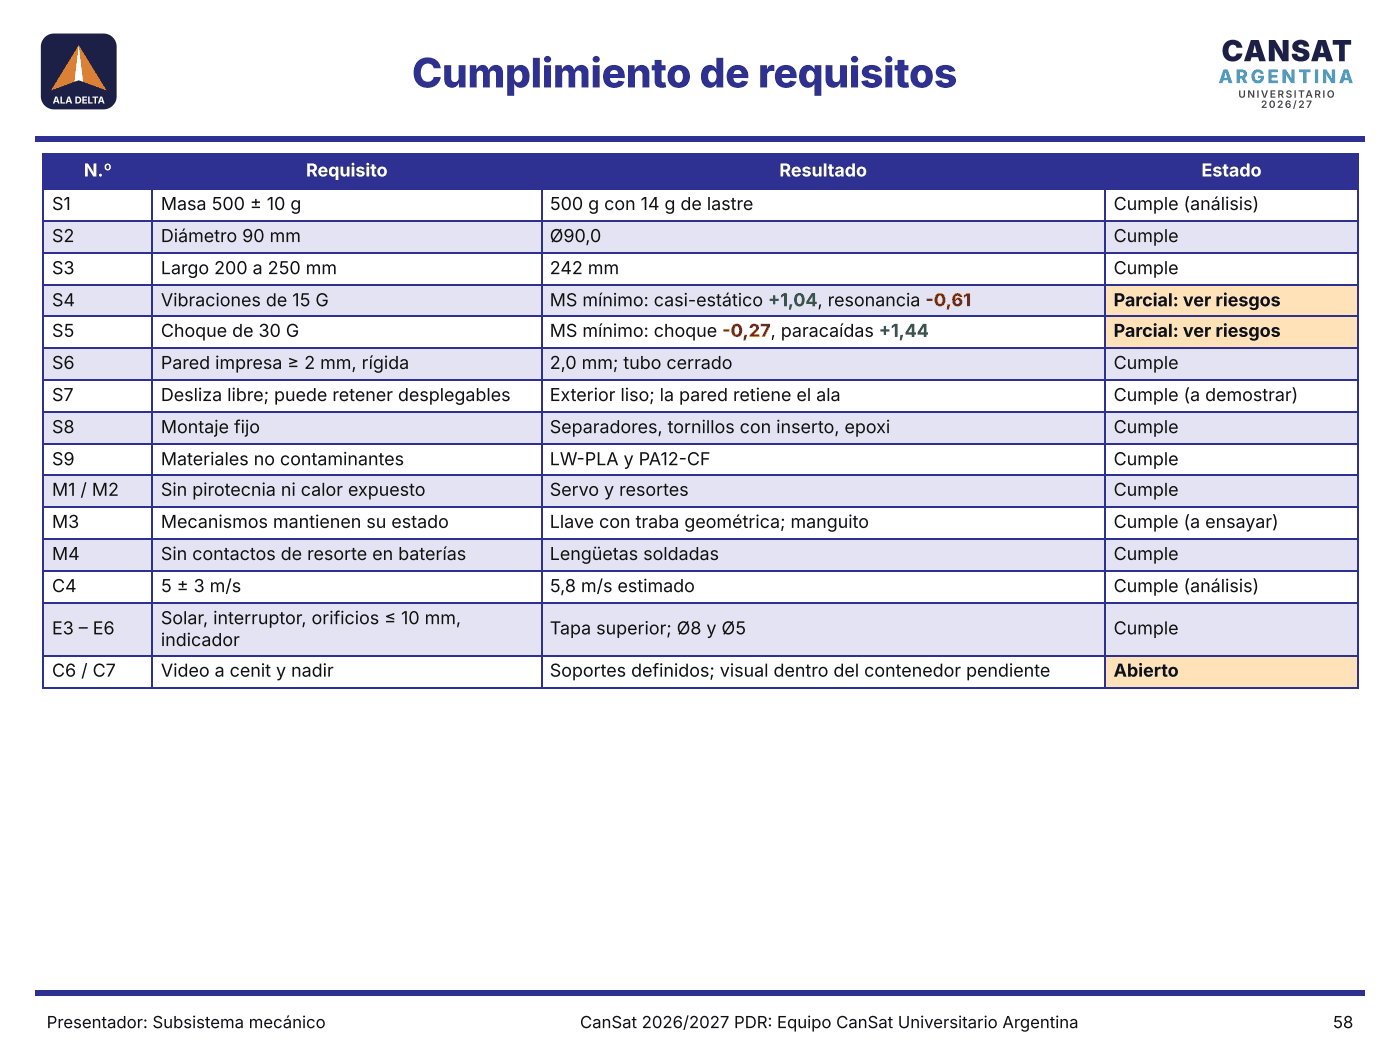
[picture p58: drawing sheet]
<svg xmlns="http://www.w3.org/2000/svg" width="254mm" height="190mm" viewBox="0 0 254 190" stroke-linecap="round" stroke-linejoin="round" font-family="sans-serif">
<defs><g id="words">
<text font-size="7.4" fill="#2f3192" x="74.7" y="15.9">Cumplimiento de requisitos</text>
<text font-size="5.3" fill="#1d2046" x="221.6" y="11.1">CANSAT</text>
<text font-size="3.4" fill="#3aa0d8" x="221.1" y="15.1">ARGENTINA</text>
<g font-size="3.2" fill="#fff">
<text x="15.2" y="32">N.º</text>
<text x="55.5" y="32">Requisito</text>
<text x="141.4" y="32">Resultado</text>
<text x="218" y="32">Estado</text>
</g>
<g font-size="3.2" fill="#111">
<text x="9.4" y="38.1">S1</text>
<text x="29.2" y="38.1">Masa 500 ± 10 g</text>
<text x="99.7" y="38.1">500 g con 14 g de lastre</text>
<text x="202" y="38.1">Cumple (análisis)</text>
<text x="9.4" y="43.9">S2</text>
<text x="29.2" y="43.9">Diámetro 90 mm</text>
<text x="99.7" y="43.9">Ø90,0</text>
<text x="202" y="43.9">Cumple</text>
<text x="9.4" y="49.7">S3</text>
<text x="29.2" y="49.7">Largo 200 a 250 mm</text>
<text x="99.7" y="49.7">242 mm</text>
<text x="202" y="49.7">Cumple</text>
<text x="9.4" y="55.6">S4</text>
<text x="29.2" y="55.6">Vibraciones de 15 G</text>
<text x="99.7" y="55.6">MS mínimo: casi-estático + 1,04, resonancia -0,61</text>
<text x="202" y="55.6">Parcial: ver riesgos</text>
<text x="9.4" y="61.1">S5</text>
<text x="29.2" y="61.1">Choque de 30 G</text>
<text x="99.7" y="61.1">MS mínimo: choque -0,27, paracaídas + 1,44</text>
<text x="202" y="61.1">Parcial: ver riesgos</text>
<text x="9.4" y="66.9">S6</text>
<text x="29.2" y="66.9">Pared impresa ≥ 2 mm, rígida</text>
<text x="99.7" y="66.9">2,0 mm; tubo cerrado</text>
<text x="202" y="66.9">Cumple</text>
<text x="9.4" y="72.8">S7</text>
<text x="29.2" y="72.8">Desliza libre; puede retener desplegables</text>
<text x="99.7" y="72.8">Exterior liso; la pared retiene el ala</text>
<text x="202" y="72.8">Cumple (a demostrar)</text>
<text x="9.4" y="78.6">S8</text>
<text x="29.2" y="78.6">Montaje fijo</text>
<text x="99.7" y="78.6">Separadores, tornillos con inserto, epoxi</text>
<text x="202" y="78.6">Cumple</text>
<text x="9.4" y="84.4">S9</text>
<text x="9.4" y="90">M1 / M2</text>
<text x="29.2" y="84.4">Materiales no contaminantes</text>
<text x="29.2" y="90">Sin pirotecnia ni calor expuesto</text>
<text x="99.7" y="84.4">LW-PLA y PA12-CF</text>
<text x="99.7" y="90">Servo y resortes</text>
<text x="202" y="84.4">Cumple</text>
<text x="202" y="90">Cumple</text>
<text x="9.4" y="95.8">M3</text>
<text x="29.2" y="95.8">Mecanismos mantienen su estado</text>
<text x="99.7" y="95.8">Llave con traba geométrica; manguito</text>
<text x="202" y="95.8">Cumple (a ensayar)</text>
<text x="9.4" y="101.6">M4</text>
<text x="29.2" y="101.6">Sin contactos de resorte en baterías</text>
<text x="99.7" y="101.6">Lengüetas soldadas</text>
<text x="202" y="101.6">Cumple</text>
<text x="9.4" y="107.4">C4</text>
<text x="29.2" y="107.4">5 ± 3 m/s</text>
<text x="99.7" y="107.4">5,8 m/s estimado</text>
<text x="202" y="107.4">Cumple (análisis)</text>
<text x="29.2" y="113.2">Solar, interruptor, orificios ≤ 10 mm,</text>
<text x="9.4" y="115.1">E3 – E6</text>
<text x="29.2" y="117.2">indicador</text>
<text x="99.7" y="115.1">Tapa superior; Ø8 y Ø5</text>
<text x="202" y="115.1">Cumple</text>
<text x="9.4" y="122.8">C6 / C7</text>
<text x="29.2" y="122.8">Video a cenit y nadir</text>
<text x="99.7" y="122.8">Soportes definidos; visual dentro del contenedor pendiente</text>
<text x="202" y="122.8">Abierto</text>
</g>
<g font-size="3" fill="#111">
<text x="8.5" y="186.5">Presentador: Subsistema mecánico</text>
<text x="105.2" y="186.5">CanSat 2026/2027 PDR: Equipo CanSat Universitario Argentina</text>
<text x="241.8" y="186.5">58</text>
</g>
<g font-size="1.8" fill="#444">
<text x="224.7" y="17.7">UNIVERSITARIO</text>
<text x="228.8" y="19.6">2026/27</text>
</g>
<text font-size="1.7" fill="#fff" x="9.6" y="18.8">ALA DELTA</text>
</g></defs>
<path d="M8.1 6.8l.6-.5 .9-.2h9.2a2.38 2.38 0 0 1 2.4 2.4v9a2.38 2.38 0 0 1-2.4 2.3h-9a2.38 2.38 0 0 1-2.4-2.3v-9.2l.3-.9z" fill="#1d2046"/>
<path d="M14.3 8.2l5 8.2-5-1.8-5 1.8z" fill="#e67e22"/>
<path d="M14.3 8.2l.8 6.6-.8-.2-.8 .2z" fill="#fff"/>
<g fill="#2f3192">
<path d="M6.3 24.6h241.3v1.1h-241.3z"/>
<path d="M7.9 28h19.6v6.4h-19.6z"/>
<path d="M27.5 28h70.7v6.4h-70.7z"/>
<path d="M98.2 28h102.4v6.4h-102.4z"/>
<path d="M200.6 28h45.7v6.4h-45.7z"/>
</g>
<g fill="#e3e3f3">
<path d="M7.9 40.2h19.6v5.6h-19.6z"/>
<path d="M27.5 40.2h70.7v5.6h-70.7z"/>
<path d="M98.2 40.2h102.4v5.6h-102.4z"/>
<path d="M200.6 40.2h45.7v5.6h-45.7z"/>
<path d="M7.9 51.6h19.6v5.8h-19.6z"/>
<path d="M27.5 51.6h70.7v5.8h-70.7z"/>
<path d="M98.2 51.6h102.4v5.8h-102.4z"/>
</g>
<g fill="#ffe2b8">
<path d="M200.6 51.6h45.7v5.8h-45.7z"/>
<path d="M200.6 57.4h45.7v5.8h-45.7z"/>
</g>
<g fill="#e3e3f3">
<path d="M7.9 63.2h19.6v5.9h-19.6z"/>
<path d="M27.5 63.2h70.7v5.9h-70.7z"/>
<path d="M98.2 63.2h102.4v5.9h-102.4z"/>
<path d="M200.6 63.2h45.7v5.9h-45.7z"/>
<path d="M7.9 74.6h19.6v5.8h-19.6z"/>
<path d="M27.5 74.6h70.7v5.8h-70.7z"/>
<path d="M98.2 74.6h102.4v5.8h-102.4z"/>
<path d="M200.6 74.6h45.7v5.8h-45.7z"/>
<path d="M7.9 86.3h19.6v5.8h-19.6z"/>
<path d="M27.5 86.3h70.7v5.8h-70.7z"/>
<path d="M98.2 86.3h102.4v5.8h-102.4z"/>
<path d="M200.6 86.3h45.7v5.8h-45.7z"/>
<path d="M7.9 97.9h19.6v5.6h-19.6z"/>
<path d="M27.5 97.9h70.7v5.6h-70.7z"/>
<path d="M98.2 97.9h102.4v5.6h-102.4z"/>
<path d="M200.6 97.9h45.7v5.6h-45.7z"/>
<path d="M7.9 109.3h19.6v9.8h-19.6z"/>
<path d="M27.5 109.3h70.7v9.8h-70.7z"/>
<path d="M98.2 109.3h102.4v9.8h-102.4z"/>
<path d="M200.6 109.3h45.7v9.8h-45.7z"/>
</g>
<path d="M200.6 119.1h45.7v5.8h-45.7z" fill="#ffe2b8"/>
<g fill="none" stroke="#2f3192" stroke-width=".26">
<path d="M7.7 27.9h238.9M7.7 34.3h238.9M7.8 27.8v97.1M27.6 27.8v97.1M98.3 27.8v97.1M200.4 27.8v97.1M246.5 27.8v97.1M7.7 40.1h238.9M7.7 45.9h238.9M7.7 51.7h238.9M7.7 57.3h238.9M7.7 63.1h238.9"/>
<path d="M7.7 68.9h238.9M7.7 74.7h238.9M7.7 80.6h238.9M7.7 86.1h238.9M7.7 91.9h238.9M7.7 97.8h238.9M7.7 103.6h238.9M7.7 109.4h238.9M7.7 118.9h238.9M7.7 124.8h238.9"/>
</g>
<path d="M6.3 179.7h241.3v1h-241.3z" fill="#2f3192"/>
<use href="#words"/>
</svg>
